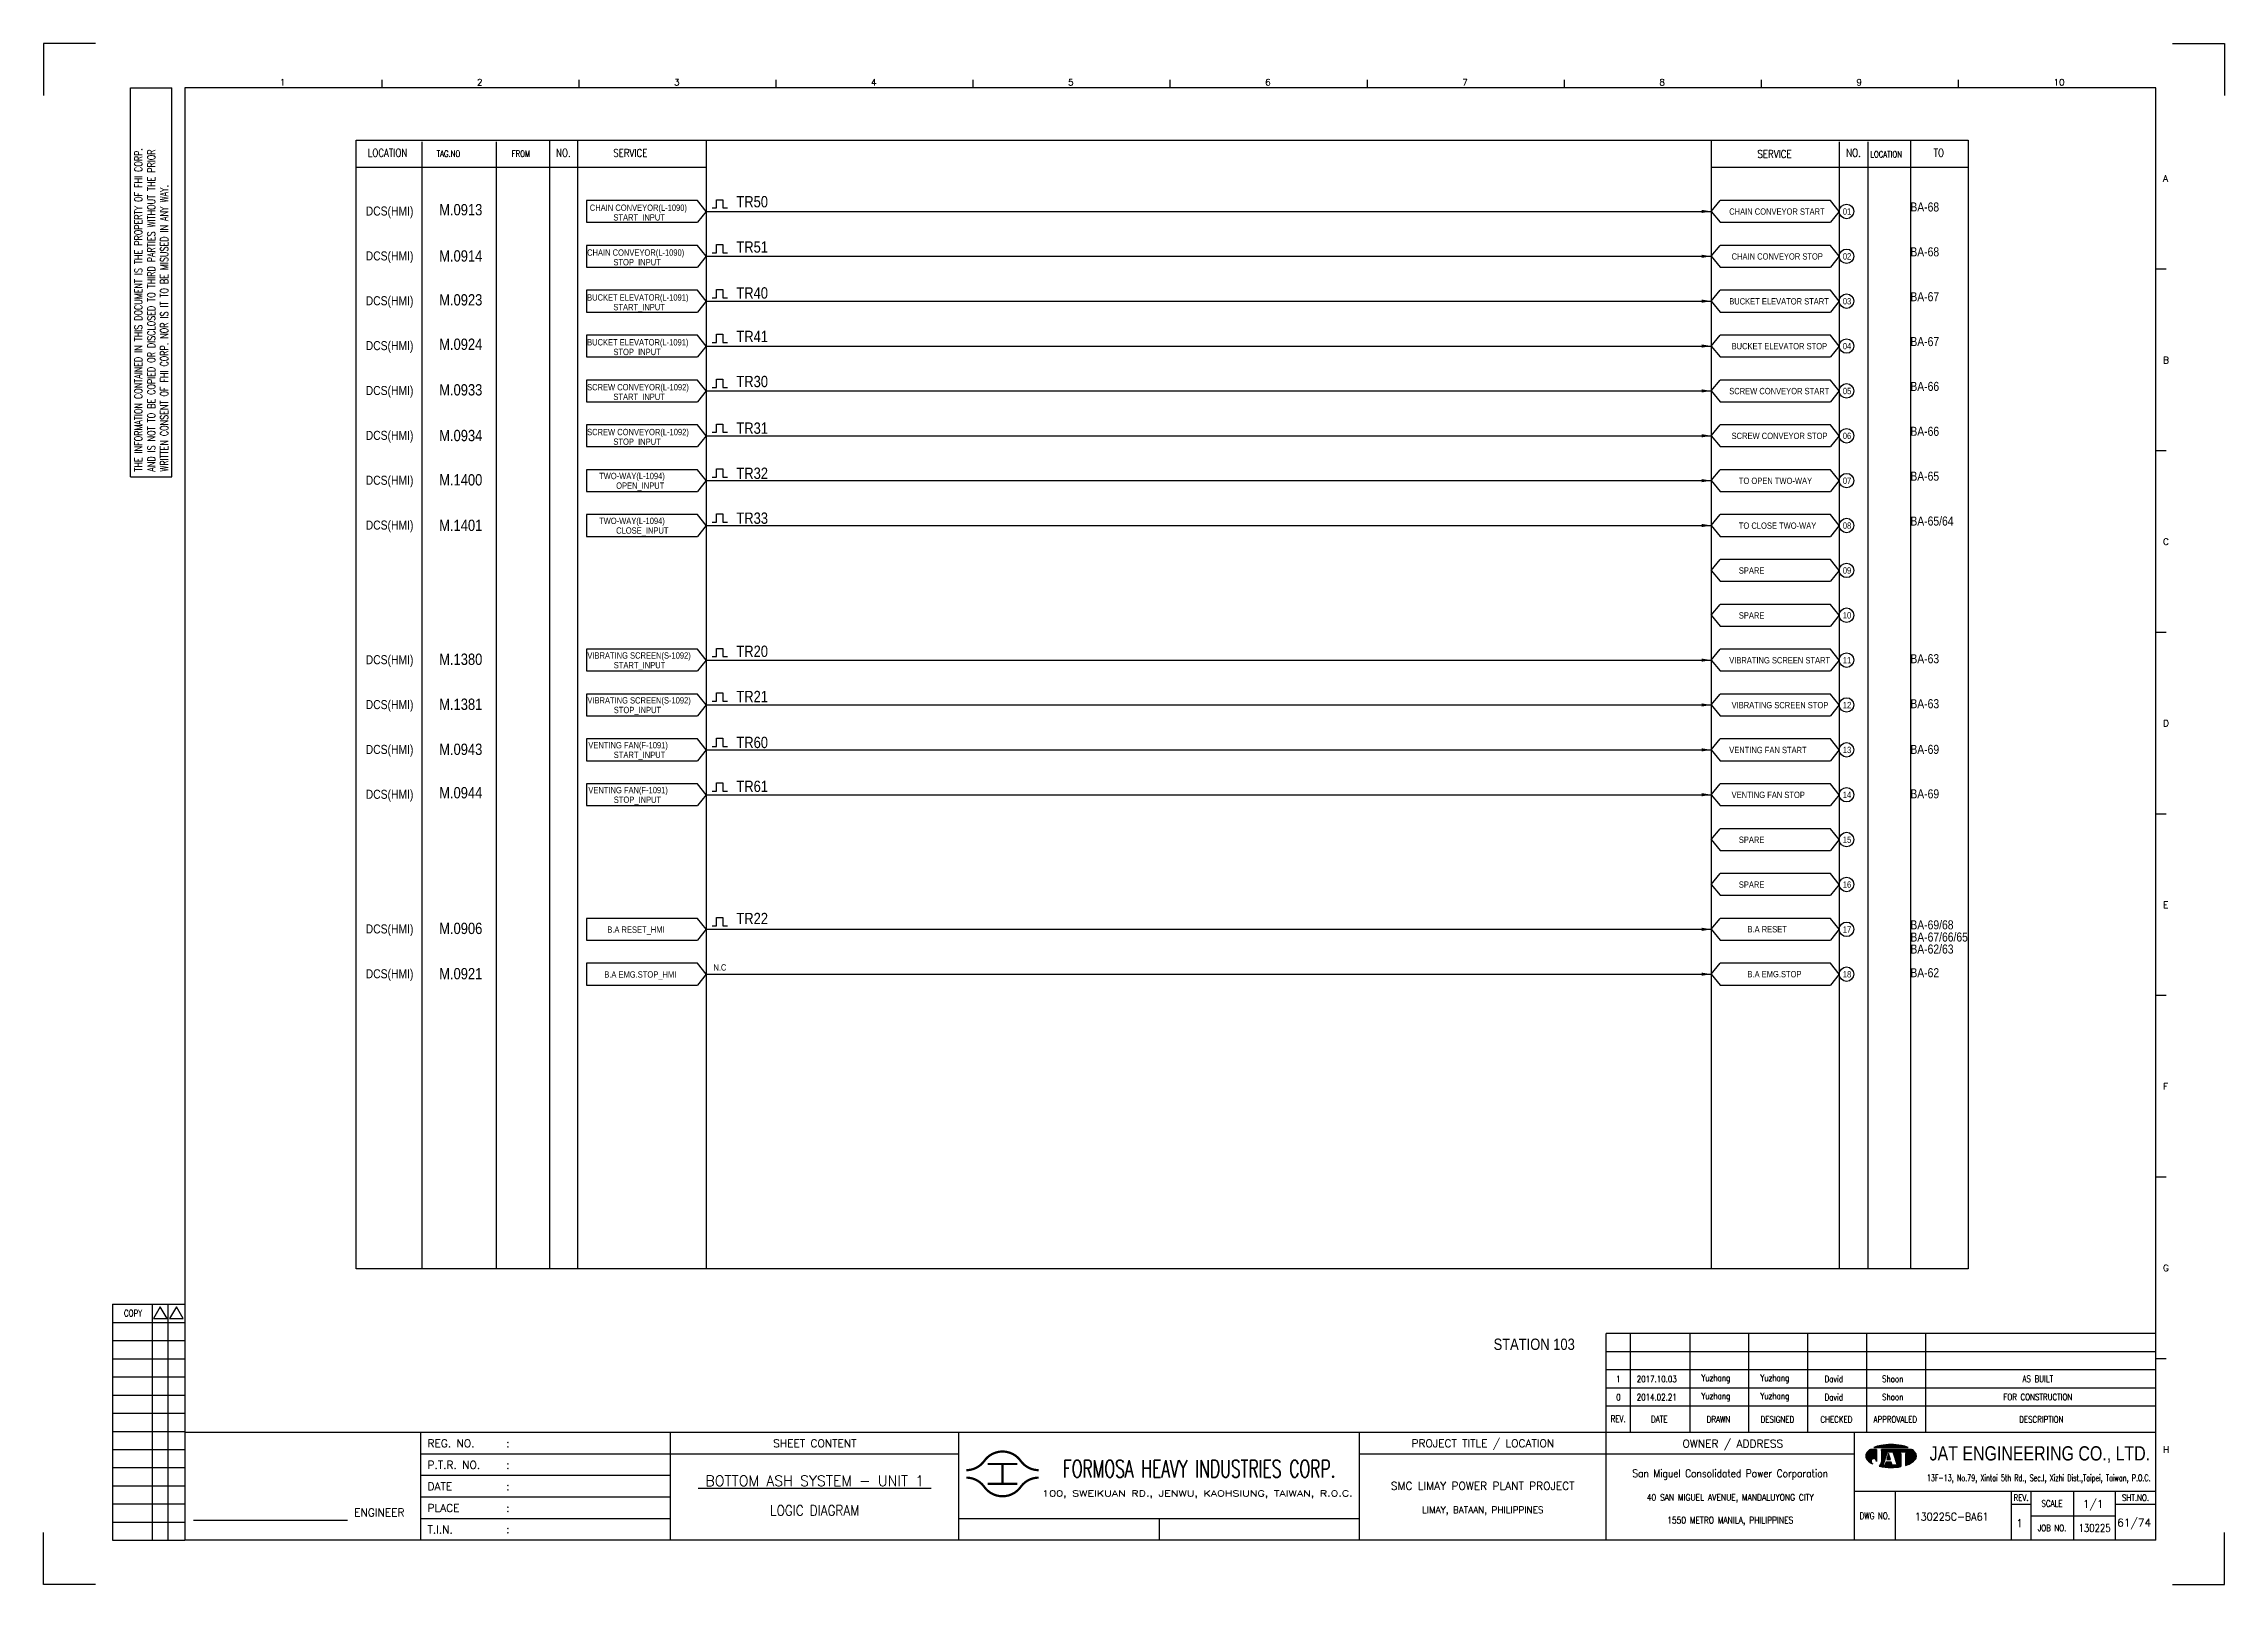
# Model space of a CAD drawing. Extents: x 2722 to 3688, y -648 to 35.
import ezdxf
from ezdxf.enums import TextEntityAlignment as Align
from ezdxf.lldxf.tags import DXFTag

# ---------------------------------------------------------------- set-up
doc = ezdxf.new("R2010")
doc.units = 0
doc.header["$MEASUREMENT"] = 0
for name, color, linetype in [('B_DIM', 7, 'Continuous'), ('CON', 4, 'Continuous'), ('DCS', 7, 'Continuous'), ('DIM', 3, 'Continuous'), ('HID', 2, 'HIDDEN'), ('T', 2, 'Continuous'), ('TEXT', 7, 'Continuous'), ('圖框CON', 4, 'Continuous'), ('圖框DIM', 3, 'Continuous'), ('框線', 6, 'Continuous')]:
    doc.layers.add(name, color=color, linetype=linetype)
doc.styles.add('AEH', font='simplex', dxfattribs={"width": 0.8, "bigfont": 'ae'})
doc.styles.add('DAYUKP', font='complex', dxfattribs={"bigfont": 'DAYUKP.SHX'})
doc.styles.add('E2', font='simplex.shx', dxfattribs={"height": 2})
doc.styles.add('E3', font='simplex.shx', dxfattribs={"height": 3})
doc.styles.add('E4', font='simplex.shx', dxfattribs={"height": 4})
doc.styles.add('ROMANS', font='romans', dxfattribs={"width": 0.8})
doc.styles.add('style3', font='ARIALN.TTF')
doc.styles.add('WMF-Arial0', font='arial.ttf')
tags = doc.linetypes.add('HIDDEN', pattern=[4, 1.5, -1, 1.5]).pattern_tags.tags
tags[8:9] = [DXFTag(74, 4), DXFTag(75, 0), DXFTag(340, '0'), DXFTag(46, 1.0), DXFTag(50, 0.0), DXFTag(44, 0.0), DXFTag(45, 0.0)]
tags[6:7] = [DXFTag(74, 4), DXFTag(75, 0), DXFTag(340, '0'), DXFTag(46, 1.0), DXFTag(50, 0.0), DXFTag(44, 0.0), DXFTag(45, 0.0)]
tags[4:5] = [DXFTag(74, 4), DXFTag(75, 0), DXFTag(340, '0'), DXFTag(46, 1.0), DXFTag(50, 0.0), DXFTag(44, 0.0), DXFTag(45, 0.0)]

msp = doc.modelspace()

# ---------------------------------------------------------------- texts
at = {"layer": 'CON', "style": 'ROMANS', "width": 0.8}
for s, p in [('LOCATION', (2874.36, -13.79)), ('NO.', (2952.25, -13.79)), ('SERVICE', (2981.9, -13.87)), ('SERVICE', (3488.72, -14.32)), ('NO.', (3523.68, -13.79)), ('TO', (3561.48, -13.79))]:
    msp.add_text(s, height=3.5, dxfattribs=at).set_placement(p, align=Align.MIDDLE)
for s, p in [('TAG.NO', (2896.09, -16.45)), ('FROM', (2929.35, -16.45)), ('LOCATION', (3531.12, -16.69))]:
    msp.add_text(s, height=2.8, dxfattribs=at).set_placement(p, align=Align.BOTTOM_LEFT)
at = {"layer": 'CON', "style": 'style3'}
for s, height, p in [('DCS(HMI)', 4, (2864.69, -39.57)), ('DCS(HMI)', 4, (2864.69, -59.44)), ('DCS(HMI)', 4, (2864.69, -79.3)), ('DCS(HMI)', 4, (2864.69, -99.17)), ('DCS(HMI)', 4, (2864.69, -119.04)), ('DCS(HMI)', 4, (2864.69, -138.91)), ('DCS(HMI)', 4, (2864.69, -158.78)), ('DCS(HMI)', 4, (2864.69, -178.64)), ('DCS(HMI)', 4, (2864.69, -238.25)), ('DCS(HMI)', 4, (2864.69, -258.12)), ('DCS(HMI)', 4, (2864.69, -277.98)), ('DCS(HMI)', 4, (2864.69, -297.85)), ('DCS(HMI)', 4, (2864.69, -357.46)), ('DCS(HMI)', 4, (2864.69, -377.33)), ('N.C', 2.8, (3018.69, -374.5))]:
    msp.add_text(s, height=height, dxfattribs=at).set_placement(p, align=Align.MIDDLE_LEFT)
for s, p in [('CHAIN CONVEYOR(L-1090)', (2963.95, -40.34)), ('CHAIN CONVEYOR START', (3468.64, -42.05)), ('01', (3518.97, -42.03)), ('START_INPUT', (2974.4, -44.61)), ('CHAIN CONVEYOR(L-1090)', (2962.75, -60.2)), ('STOP_INPUT', (2974.4, -64.48)), ('CHAIN CONVEYOR STOP', (3469.7, -61.92)), ('02', (3518.97, -61.89)), ('BUCKET ELEVATOR(L-1091)', (2962.75, -80.07)), ('START_INPUT', (2974.4, -84.35)), ('BUCKET ELEVATOR START', (3468.64, -81.79)), ('03', (3518.97, -81.76)), ('BUCKET ELEVATOR(L-1091)', (2962.75, -99.94)), ('STOP_INPUT', (2974.4, -104.21)), ('BUCKET ELEVATOR STOP', (3469.7, -101.66)), ('04', (3518.97, -101.63)), ('SCREW CONVEYOR(L-1092)', (2962.75, -119.81)), ('START_INPUT', (2974.4, -124.08)), ('SCREW CONVEYOR START', (3468.64, -121.53)), ('05', (3518.97, -121.5)), ('SCREW CONVEYOR(L-1092)', (2962.75, -139.68)), ('STOP_INPUT', (2974.4, -143.95)), ('SCREW CONVEYOR STOP', (3469.7, -141.39)), ('06', (3518.97, -141.37)), ('TWO-WAY(L-1094)', (2968.06, -159.14)), ('OPEN_INPUT', (2975.61, -163.41)), ('TO OPEN TWO-WAY', (3472.9, -161.26)), ('07', (3518.97, -161.24)), ('TWO-WAY(L-1094)', (2968.06, -179.01)), ('CLOSE_INPUT', (2975.61, -183.28)), ('TO CLOSE TWO-WAY', (3472.9, -181.13)), ('08', (3518.97, -181.1)), ('SPARE', (3472.9, -201)), ('09', (3518.97, -200.97)), ('SPARE', (3472.9, -220.87)), ('10', (3518.97, -220.84)), ('VIBRATING SCREEN(S-1092)', (2962.86, -238.61)), ('START_INPUT', (2974.57, -242.89)), ('VIBRATING SCREEN START', (3468.64, -240.74)), ('11', (3518.97, -240.71)), ('VIBRATING SCREEN(S-1092)', (2962.86, -258.48)), ('STOP_INPUT', (2974.57, -262.75)), ('VIBRATING SCREEN STOP', (3469.7, -260.6)), ('12', (3518.97, -260.58)), ('VENTING FAN(F-1091)', (2963.29, -278.35)), ('START_INPUT', (2974.57, -282.62)), ('VENTING FAN START', (3468.64, -280.47)), ('13', (3518.97, -280.44)), ('VENTING FAN(F-1091)', (2963.29, -298.22)), ('STOP_INPUT', (2974.57, -302.49)), ('VENTING FAN STOP', (3469.7, -300.34)), ('14', (3518.97, -300.31)), ('SPARE', (3472.9, -320.21)), ('15', (3518.97, -320.18)), ('SPARE', (3472.9, -340.08)), ('16', (3518.97, -340.05)), ('B.A RESET_HMI', (2971.68, -360.01)), ('B.A RESET', (3476.72, -359.85)), ('17', (3518.97, -359.92)), ('B.A EMG.STOP_HMI', (2970.35, -379.87)), ('B.A EMG.STOP', (3476.72, -379.72)), ('18', (3518.97, -379.78))]:
    msp.add_text(s, height=2.8, dxfattribs=at).set_placement(p, align=Align.BOTTOM_LEFT)
for s, p in [('BA-68', (3548.88, -39.77)), ('BA-68', (3548.88, -59.64)), ('BA-67', (3548.88, -79.51)), ('BA-67', (3548.88, -99.38)), ('BA-66', (3548.88, -119.24)), ('BA-66', (3548.88, -139.11)), ('BA-65', (3548.88, -158.98)), ('BA-65/64', (3548.88, -178.85)), ('BA-63', (3548.88, -239.81)), ('BA-63', (3548.88, -259.74)), ('BA-69', (3548.88, -279.96)), ('BA-69', (3548.88, -299.65)), ('BA-69/68', (3548.88, -357.66)), ('BA-67/66/65', (3548.88, -363.06)), ('BA-62/63', (3548.88, -368.38)), ('BA-62', (3548.88, -378.85))]:
    msp.add_text(s, height=4, dxfattribs=at).set_placement(p)
at = {"layer": 'DCS', "linetype": 'ByBlock', "style": 'style3'}
for s, p in [('M.0913', (2897.23, -41.48)), ('TR50', (3028.87, -37.94)), ('M.0914', (2897.23, -61.96)), ('TR51', (3028.87, -57.99)), ('M.0923', (2897.23, -81.39)), ('TR40', (3028.87, -78.34)), ('M.0924', (2897.23, -101.07)), ('TR41', (3028.87, -97.61)), ('TR30', (3028.87, -117.56)), ('M.0933', (2897.23, -121.24)), ('TR31', (3028.87, -138.21)), ('M.0934', (2897.23, -141.47)), ('TR32', (3028.87, -158.2)), ('M.1400', (2897.23, -161.09)), ('TR33', (3028.87, -178.07)), ('M.1401', (2897.23, -181.24)), ('M.1380', (2897.23, -240.55)), ('TR20', (3028.87, -237.02)), ('M.1381', (2897.23, -260.48)), ('TR21', (3028.87, -257.06)), ('M.0943', (2897.23, -280.42)), ('TR60', (3028.87, -277.38)), ('M.0944', (2897.23, -299.65)), ('TR61', (3028.87, -296.82)), ('M.0906', (2897.23, -359.72)), ('TR22', (3028.87, -355.35)), ('M.0921', (2897.23, -379.78)), ('STATION 103', (3364.27, -543.88))]:
    msp.add_text(s, height=5, dxfattribs=at).set_placement(p)
at = {"layer": 'T', "style": 'AEH', "width": 0.8}
for s, height, p in [('1', 2.87, (3419.53, -556.8)), ('2017.10.03', 2.871, (3436.54, -556.77)), ('Yuzhang', 2.871, (3462.73, -556.69)), ('Yuzhang', 2.871, (3488.85, -556.69)), ('David', 2.871, (3514.96, -556.69)), ('Shoon', 2.871, (3541.07, -556.69)), ('AS BUILT', 2.871, (3605.34, -556.69)), ('0', 2.87, (3419.53, -564.84)), ('2014.02.21', 2.871, (3436.54, -564.81)), ('Yuzhang', 2.871, (3462.73, -564.73)), ('Yuzhang', 2.871, (3488.85, -564.73)), ('David', 2.871, (3514.96, -564.73)), ('Shoon', 2.871, (3541.07, -564.73)), ('FOR CONSTRUCTION', 2.8714, (3605.34, -564.73))]:
    msp.add_text(s, height=height, dxfattribs=at).set_placement(p, align=Align.MIDDLE)
at = {"layer": 'TEXT', "color": 2, "style": 'E3', "width": 0.8}
msp.add_text('130225', height=3.446, dxfattribs=at).set_placement((3630.48, -622.75), align=Align.MIDDLE_CENTER)

# ---------------------------------------------------------------- blocks, each defined once
blk = doc.blocks.new('LEADER')
at = {"layer": 'CON'}
blk.add_solid([(0.85, -0.57), (0.85, -1.57), (3.85, -1.07)], dxfattribs=at)
blk = doc.blocks.new('Sht_Cont_T3')
at = {"layer": 'TEXT', "color": 3, "linetype": 'Continuous', "style": 'E4'}
for tag, p in [('$SHT_CONT_L1$', (55.63, 24.91)), ('$SHT_CONT_L2$', (55.63, 16.61)), ('$SHT_CONT_L3$', (55.63, 8.3))]:
    blk.add_attdef(tag, text='', height=4, dxfattribs=at).set_placement(p, align=Align.MIDDLE)
blk = doc.blocks.new('1880-TITLE_BLK')
at = {"layer": 'TEXT', "color": 2, "linetype": 'Continuous', "style": 'E3'}
for tag, p in [('DWG_NO', (736.41, 26.44)), ('REV', (762.59, 23.97)), ('SCALE', (790.95, 31.17)), ('SHT_NO', (806.74, 23.97))]:
    blk.add_attdef(tag, text='', height=3, dxfattribs=at).set_placement(p, align=Align.MIDDLE)
at = {"layer": 'TEXT', "linetype": 'Continuous', "style": 'E2', "width": 0.6}
for tag, p in [('REV_DATE', (418.65, 19.76)), ('APPR_DATE', (492.93, 19.76))]:
    blk.add_attdef(tag, text='', height=2, dxfattribs=at).set_placement(p, align=Align.MIDDLE_LEFT)
blk = doc.blocks.new('1')
at = {"ltscale": 500, "const_width": 0.99}
blk.add_lwpolyline([(1686.83, 57.65, -0.241531), (1678.79, 61.78, 0.512989), (1662.7, 61.78, -0.241531), (1654.66, 57.65, -0.241531)], format="xyb", dxfattribs=at)
for points in [[(1664.14, 60.4), (1677.35, 60.4)], [(1670.74, 60.4), (1670.74, 51.6)], [(1664.14, 51.6), (1677.35, 51.6)]]:
    blk.add_lwpolyline(points, dxfattribs=at)
at = {"const_width": 0.99}
blk.add_lwpolyline([(1686.83, 54.35, 0.241531), (1678.79, 50.22, -0.512989), (1662.7, 50.22, 0.241531), (1654.66, 54.35, 0.241531)], format="xyb", dxfattribs=at)
at = {"layer": 'B_DIM'}
for p, q in [((2181.53, 118.11), (1938.08, 118.11)), ((1938.08, 74.29), (1938.08, 118.11)), ((1948.92, 74.29), (1948.92, 118.11)), ((1975.28, 74.29), (1975.28, 118.11)), ((2001.39, 74.29), (2001.39, 118.11)), ((2027.5, 74.29), (2027.5, 118.11)), ((2053.62, 74.29), (2053.62, 118.11)), ((2079.73, 74.29), (2079.73, 118.11)), ((2181.53, 110.07), (1938.08, 110.07)), ((1938.08, 77.93), (1938.08, 104.33)), ((2181.53, 102.03), (1938.08, 102.03)), ((2181.53, 93.99), (1938.08, 93.99)), ((2181.53, 85.95), (1938.08, 85.95))]:
    blk.add_line(p, q, dxfattribs=at)
at = {"layer": 'CON'}
for points in [[(1523.67, 26.6), (1523.67, 74.29)], [(1651.45, 26.6), (1651.45, 74.29)]]:
    blk.add_lwpolyline(points, dxfattribs=at)
at = {"layer": 'CON', "ltscale": 500}
for points in [[(1523.67, 64.75), (1413.11, 64.75)], [(1651.45, 64.75), (1523.67, 64.75)], [(1523.67, 55.22), (1413.11, 55.22)], [(1523.67, 45.69), (1413.11, 45.69)], [(1523.67, 36.15), (1413.11, 36.15)]]:
    blk.add_lwpolyline(points, dxfattribs=at)
at = {"layer": 'Defpoints'}
for points in [[(1268.99, 689.33), (1246.02, 689.33), (1246.02, 666.36)], [(2189, 689.33), (2211.97, 689.33), (2211.97, 666.36)], [(1268.99, 7.08), (1246.02, 7.08), (1246.02, 30.05)], [(2189, 7.08), (2211.97, 7.08), (2211.97, 30.05)]]:
    blk.add_lwpolyline(points, dxfattribs=at)
at = {"layer": 'DIM'}
for p, q in [((1276.46, 131.12), (1276.46, 26.6)), ((1276.46, 131.12), (1308.62, 131.12)), ((1294.26, 26.6), (1294.26, 131.12)), ((1301.15, 26.6), (1301.15, 131.12)), ((1276.46, 123.08), (1308.62, 123.08)), ((1276.46, 115.04), (1308.62, 115.04)), ((1276.46, 107), (1308.62, 107)), ((1276.46, 98.96), (1308.62, 98.96)), ((1276.46, 90.92), (1308.62, 90.92)), ((1276.46, 82.88), (1308.62, 82.88)), ((1276.46, 74.84), (1308.62, 74.84)), ((1276.46, 66.8), (1308.62, 66.8)), ((1276.46, 58.76), (1308.62, 58.76)), ((1276.46, 50.72), (1308.62, 50.72)), ((1276.46, 42.68), (1308.62, 42.68)), ((1276.46, 34.64), (1308.62, 34.64)), ((1276.46, 26.6), (1308.62, 26.6))]:
    blk.add_line(p, q, dxfattribs=at)
for points in [[(1297.7, 129.98), (1294.72, 124.81), (1300.69, 124.81)], [(1304.83, 129.98), (1301.84, 124.81), (1307.81, 124.81)]]:
    blk.add_lwpolyline(points, close=True, dxfattribs=at)
at = {"layer": 'T', "lineweight": -3}
for p, q in [((2056.73, 67.67), (2071.93, 67.67)), ((2057.91, 66.87), (2055.21, 66.87)), ((2057.91, 66.87), (2057.91, 61.52)), ((2073.45, 66.87), (2060.05, 66.87)), ((2060.05, 66.33), (2060.05, 66.87)), ((2060.05, 66.87), (2060.05, 61.23)), ((2061.8, 63.05), (2060.05, 61.24)), ((2060.85, 59.91), (2062.72, 65.8)), ((2061.65, 59.91), (2060.85, 59.91)), ((2062.08, 61.25), (2061.65, 59.91)), ((2064.44, 61.25), (2062.08, 61.25)), ((2063.26, 65), (2062.41, 62.32)), ((2062.41, 62.32), (2064.1, 62.32)), ((2062.72, 65.8), (2065.13, 65.8)), ((2064.1, 62.32), (2063.26, 65)), ((2063.79, 65.8), (2065.13, 65.8)), ((2064.86, 59.91), (2064.44, 61.25)), ((2067, 59.91), (2064.86, 59.91)), ((2065.13, 65.8), (2067, 59.91)), ((2066.74, 65.8), (2072.62, 65.8)), ((2066.74, 65), (2066.74, 65.8)), ((2068.61, 65), (2066.74, 65)), ((2068.61, 65), (2068.61, 59.21)), ((2072.62, 65), (2070.75, 65)), ((2070.75, 65), (2070.75, 59.74)), ((2072.62, 65.8), (2072.62, 65))]:
    blk.add_line(p, q, dxfattribs=at)
at = {"layer": 'T', "color": 0, "lineweight": -3}
for p, q in [((2056.94, 67.67), (2057.09, 67.82)), ((2057.16, 67.67), (2057.44, 67.95)), ((2057.39, 67.67), (2057.78, 68.07)), ((2057.61, 67.67), (2058.11, 68.18)), ((2057.83, 67.67), (2058.43, 68.27)), ((2058.05, 67.67), (2058.73, 68.35)), ((2058.27, 67.67), (2059.03, 68.43)), ((2058.49, 67.67), (2059.32, 68.49)), ((2058.72, 67.67), (2059.6, 68.55)), ((2058.94, 67.67), (2059.87, 68.6)), ((2059.16, 67.67), (2060.14, 68.65)), ((2059.38, 67.67), (2060.41, 68.7)), ((2059.6, 67.67), (2060.67, 68.74)), ((2059.82, 67.67), (2060.93, 68.77)), ((2060.05, 67.67), (2061.18, 68.81)), ((2060.27, 67.67), (2061.44, 68.84)), ((2060.49, 67.67), (2061.69, 68.87)), ((2060.71, 67.67), (2061.93, 68.89)), ((2060.93, 67.67), (2062.18, 68.91)), ((2061.15, 67.67), (2062.42, 68.93)), ((2061.38, 67.67), (2062.66, 68.95)), ((2061.6, 67.67), (2062.89, 68.97)), ((2061.82, 67.67), (2063.13, 68.98)), ((2062.04, 67.67), (2063.36, 68.99)), ((2062.26, 67.67), (2063.59, 69)), ((2062.48, 67.67), (2063.82, 69)), ((2062.71, 67.67), (2064.04, 69.01)), ((2062.93, 67.67), (2064.27, 69.01)), ((2063.15, 67.67), (2064.49, 69.01)), ((2063.37, 67.67), (2064.71, 69.01)), ((2063.59, 67.67), (2064.92, 69)), ((2063.81, 67.67), (2065.14, 69)), ((2064.04, 67.67), (2065.35, 68.99)), ((2064.26, 67.67), (2065.56, 68.98)), ((2064.48, 67.67), (2065.78, 68.97)), ((2064.7, 67.67), (2065.98, 68.95)), ((2064.92, 67.67), (2066.19, 68.94)), ((2065.14, 67.67), (2066.4, 68.92)), ((2065.37, 67.67), (2066.6, 68.9)), ((2065.59, 67.67), (2066.8, 68.88)), ((2065.81, 67.67), (2067, 68.86)), ((2066.03, 67.67), (2067.2, 68.84)), ((2066.25, 67.67), (2067.4, 68.82)), ((2066.47, 67.67), (2067.6, 68.79)), ((2066.7, 67.67), (2067.79, 68.77)), ((2066.92, 67.67), (2067.98, 68.74)), ((2067.14, 67.67), (2068.18, 68.71)), ((2067.36, 67.67), (2068.37, 68.68)), ((2067.58, 67.67), (2068.56, 68.64)), ((2067.81, 67.67), (2068.75, 68.61)), ((2068.03, 67.67), (2068.93, 68.58)), ((2068.25, 67.67), (2069.12, 68.54)), ((2068.47, 67.67), (2069.3, 68.5)), ((2068.69, 67.67), (2069.48, 68.46)), ((2068.91, 67.67), (2069.66, 68.42)), ((2069.14, 67.67), (2069.84, 68.37)), ((2069.36, 67.67), (2070.01, 68.33)), ((2069.58, 67.67), (2070.19, 68.28)), ((2069.8, 67.67), (2070.36, 68.23)), ((2070.02, 67.67), (2070.53, 68.18)), ((2070.24, 67.67), (2070.7, 68.13)), ((2070.47, 67.67), (2070.87, 68.07)), ((2070.69, 67.67), (2071.03, 68.02)), ((2070.91, 67.67), (2071.2, 67.96)), ((2071.13, 67.67), (2071.36, 67.9)), ((2071.35, 67.67), (2071.52, 67.84)), ((2071.57, 67.67), (2071.68, 67.77)), ((2071.8, 67.67), (2071.83, 67.71)), ((2053.09, 63.82), (2056.14, 66.87)), ((2053.09, 64.04), (2055.92, 66.87)), ((2053.11, 63.62), (2056.36, 66.87)), ((2053.12, 64.29), (2055.7, 66.87)), ((2053.14, 63.43), (2056.58, 66.87)), ((2053.18, 63.25), (2056.8, 66.87)), ((2053.18, 64.57), (2055.47, 66.87)), ((2053.24, 63.08), (2057.03, 66.87)), ((2053.29, 64.91), (2055.25, 66.87)), ((2053.3, 62.92), (2057.25, 66.87)), ((2053.37, 62.77), (2057.47, 66.87)), ((2053.45, 62.63), (2057.69, 66.87)), ((2053.54, 62.5), (2057.91, 66.86)), ((2053.61, 65.45), (2054.47, 66.31)), ((2053.64, 62.37), (2057.91, 66.64)), ((2053.74, 62.25), (2057.91, 66.42)), ((2053.84, 62.14), (2057.91, 66.2)), ((2053.95, 62.02), (2057.91, 65.98)), ((2054.07, 61.91), (2057.91, 65.75)), ((2054.18, 61.8), (2057.91, 65.53)), ((2054.29, 61.7), (2057.91, 65.31)), ((2054.41, 61.59), (2057.91, 65.09)), ((2054.53, 61.49), (2057.91, 64.87)), ((2054.65, 61.39), (2057.91, 64.65)), ((2054.78, 61.29), (2055.59, 62.11)), ((2054.9, 61.2), (2055.48, 61.77)), ((2055.03, 61.11), (2055.46, 61.53)), ((2055.16, 61.01), (2055.47, 61.33)), ((2055.3, 60.93), (2055.52, 61.15)), ((2055.43, 60.84), (2055.59, 60.99)), ((2055.57, 60.76), (2055.67, 60.85)), ((2055.71, 60.67), (2055.76, 60.73)), ((2055.85, 60.59), (2055.88, 60.62)), ((2056, 60.52), (2056, 60.52)), ((2056.12, 62.63), (2057.91, 64.42)), ((2056.14, 60.44), (2056.14, 60.44)), ((2056.46, 62.75), (2057.91, 64.2)), ((2056.7, 62.77), (2057.91, 63.98)), ((2056.9, 62.75), (2057.91, 63.76)), ((2057.08, 62.71), (2057.91, 63.54)), ((2057.23, 62.64), (2057.91, 63.32)), ((2057.37, 62.56), (2057.91, 63.09)), ((2057.5, 62.46), (2057.91, 62.87)), ((2057.61, 62.35), (2057.91, 62.65)), ((2057.7, 62.23), (2057.91, 62.43)), ((2057.79, 62.09), (2057.91, 62.21)), ((2057.85, 61.93), (2057.91, 61.99)), ((2057.89, 61.75), (2057.91, 61.76)), ((2057.91, 61.54), (2057.91, 61.55)), ((2059.09, 59.4), (2061.43, 61.74)), ((2059.28, 59.36), (2061.33, 61.42)), ((2059.46, 59.32), (2061.23, 61.09)), ((2059.64, 59.29), (2061.12, 60.77)), ((2059.83, 59.25), (2061.02, 60.44)), ((2059.86, 60.39), (2061.54, 62.07)), ((2059.98, 60.73), (2061.64, 62.39)), ((2060.02, 59.22), (2060.92, 60.12)), ((2060.03, 61), (2061.74, 62.72)), ((2060.05, 63.24), (2063.68, 66.87)), ((2060.05, 63.46), (2063.46, 66.87)), ((2060.05, 63.68), (2063.23, 66.87)), ((2060.05, 63.9), (2063.01, 66.87)), ((2060.05, 64.13), (2062.79, 66.87)), ((2060.05, 64.35), (2062.57, 66.87)), ((2060.05, 64.57), (2062.35, 66.87)), ((2060.05, 64.79), (2062.13, 66.87)), ((2060.05, 65.01), (2061.9, 66.87)), ((2060.05, 65.23), (2061.68, 66.87)), ((2060.05, 65.46), (2061.46, 66.87)), ((2060.05, 66.12), (2060.79, 66.87)), ((2060.05, 66.34), (2060.57, 66.87)), ((2060.05, 66.56), (2060.35, 66.87)), ((2060.05, 66.79), (2060.13, 66.87)), ((2060.05, 65.68), (2061.24, 66.87)), ((2060.05, 65.9), (2061.02, 66.87)), ((2060.05, 63.02), (2062.67, 65.64)), ((2060.05, 62.8), (2062.57, 65.32)), ((2060.05, 62.57), (2062.47, 64.99)), ((2060.05, 62.35), (2062.36, 64.67)), ((2060.05, 62.13), (2062.26, 64.34)), ((2060.05, 61.91), (2062.16, 64.02)), ((2060.05, 61.69), (2062.05, 63.69)), ((2060.05, 61.46), (2061.95, 63.37)), ((2060.05, 61.24), (2060.05, 61.24)), ((2060.21, 59.19), (2060.93, 59.91)), ((2060.4, 59.16), (2061.15, 59.91)), ((2060.59, 59.13), (2061.38, 59.91)), ((2060.78, 59.1), (2061.6, 59.91)), ((2060.98, 59.07), (2063.16, 61.25)), ((2061.17, 59.04), (2063.38, 61.25)), ((2061.37, 59.02), (2063.6, 61.25)), ((2061.57, 59), (2063.82, 61.25)), ((2061.68, 59.99), (2062.94, 61.25)), ((2061.77, 58.97), (2064.04, 61.25)), ((2061.78, 60.32), (2062.71, 61.25)), ((2061.88, 60.64), (2062.49, 61.25)), ((2061.97, 58.95), (2064.27, 61.25)), ((2061.99, 60.96), (2062.27, 61.25)), ((2062.17, 58.94), (2064.45, 61.21)), ((2062.38, 58.92), (2064.51, 61.05)), ((2062.45, 62.32), (2063.71, 63.57)), ((2062.5, 62.58), (2063.65, 63.74)), ((2062.58, 58.9), (2064.56, 60.88)), ((2062.6, 62.91), (2063.6, 63.91)), ((2062.68, 62.32), (2063.76, 63.4)), ((2062.7, 63.23), (2063.55, 64.08)), ((2062.79, 58.89), (2064.61, 60.71)), ((2062.8, 63.56), (2063.49, 64.25)), ((2062.83, 65.8), (2063.9, 66.87)), ((2062.9, 62.32), (2063.81, 63.24)), ((2062.91, 63.88), (2063.44, 64.42)), ((2063, 58.88), (2064.67, 60.54)), ((2063.01, 64.2), (2063.39, 64.58)), ((2063.05, 65.8), (2064.12, 66.87)), ((2063.11, 64.53), (2063.33, 64.75)), ((2063.12, 62.32), (2063.87, 63.07)), ((2063.21, 64.85), (2063.28, 64.92)), ((2063.21, 58.87), (2064.72, 60.37)), ((2063.27, 65.8), (2064.34, 66.87)), ((2063.34, 62.32), (2063.92, 62.9)), ((2063.43, 58.86), (2064.77, 60.2)), ((2063.49, 65.8), (2064.56, 66.87)), ((2063.56, 62.32), (2063.97, 62.73)), ((2063.64, 58.85), (2064.82, 60.03)), ((2063.72, 65.8), (2064.79, 66.87)), ((2063.78, 62.32), (2064.03, 62.56)), ((2063.86, 58.85), (2064.92, 59.91)), ((2063.94, 65.8), (2065.01, 66.87)), ((2064.01, 62.32), (2064.08, 62.39)), ((2064.08, 58.84), (2065.15, 59.91)), ((2064.16, 65.8), (2065.23, 66.87)), ((2064.3, 58.84), (2065.37, 59.91)), ((2064.38, 65.8), (2065.45, 66.87)), ((2064.52, 58.84), (2065.59, 59.91)), ((2064.6, 65.8), (2065.67, 66.87)), ((2064.74, 58.85), (2065.81, 59.91)), ((2064.82, 65.8), (2065.89, 66.87)), ((2064.97, 58.85), (2066.03, 59.91)), ((2065.05, 65.8), (2066.12, 66.87)), ((2065.16, 65.69), (2066.34, 66.87)), ((2065.2, 58.86), (2066.25, 59.91)), ((2065.22, 65.53), (2066.56, 66.87)), ((2065.27, 65.36), (2066.78, 66.87)), ((2065.32, 65.19), (2067, 66.87)), ((2065.38, 65.02), (2067.22, 66.87)), ((2065.43, 64.85), (2067.45, 66.87)), ((2065.43, 58.87), (2066.48, 59.91)), ((2065.48, 64.69), (2067.67, 66.87)), ((2065.54, 64.52), (2066.74, 65.71)), ((2065.59, 64.35), (2066.74, 65.49)), ((2065.65, 64.18), (2066.74, 65.27)), ((2065.66, 58.88), (2066.7, 59.91)), ((2065.7, 64.01), (2066.74, 65.05)), ((2065.75, 63.84), (2066.9, 65)), ((2065.81, 63.68), (2067.12, 65)), ((2065.86, 63.51), (2067.35, 65)), ((2065.9, 58.89), (2066.92, 59.91)), ((2065.91, 63.34), (2067.57, 65)), ((2065.97, 63.17), (2067.79, 65)), ((2066.02, 63), (2068.01, 65)), ((2066.07, 62.84), (2068.23, 65)), ((2066.13, 62.67), (2068.46, 65)), ((2066.14, 58.91), (2068.61, 61.38)), ((2066.18, 62.5), (2068.61, 64.93)), ((2066.23, 62.33), (2068.61, 64.71)), ((2066.29, 62.16), (2068.61, 64.48)), ((2066.34, 61.99), (2068.61, 64.26)), ((2066.38, 58.93), (2068.61, 61.16)), ((2066.39, 61.83), (2068.61, 64.04)), ((2066.45, 61.66), (2068.61, 63.82)), ((2066.5, 61.49), (2068.61, 63.6)), ((2066.56, 61.32), (2068.61, 63.38)), ((2066.61, 61.15), (2068.61, 63.15)), ((2066.62, 58.95), (2068.61, 60.94)), ((2066.66, 60.99), (2068.61, 62.93)), ((2066.72, 60.82), (2068.61, 62.71)), ((2066.77, 60.65), (2068.61, 62.49)), ((2066.82, 65.8), (2067.89, 66.87)), ((2066.82, 60.48), (2068.61, 62.27)), ((2066.87, 58.97), (2068.61, 60.72)), ((2066.88, 60.31), (2068.61, 62.05)), ((2066.93, 60.14), (2068.61, 61.82)), ((2066.98, 59.98), (2068.61, 61.6)), ((2067.04, 65.8), (2068.11, 66.87)), ((2067.11, 59), (2068.61, 60.49)), ((2067.26, 65.8), (2068.33, 66.87)), ((2067.37, 59.03), (2068.61, 60.27)), ((2067.48, 65.8), (2068.55, 66.87)), ((2067.62, 59.06), (2068.61, 60.05)), ((2067.71, 65.8), (2068.78, 66.87)), ((2067.88, 59.1), (2068.61, 59.83)), ((2067.93, 65.8), (2069, 66.87)), ((2068.14, 59.14), (2068.61, 59.61)), ((2068.15, 65.8), (2069.22, 66.87)), ((2068.37, 65.8), (2069.44, 66.87)), ((2068.4, 59.18), (2068.61, 59.38)), ((2068.59, 65.8), (2069.66, 66.87)), ((2068.81, 65.8), (2069.88, 66.87)), ((2069.04, 65.8), (2070.11, 66.87)), ((2069.26, 65.8), (2070.33, 66.87)), ((2069.48, 65.8), (2070.55, 66.87)), ((2069.7, 65.8), (2070.77, 66.87)), ((2069.92, 65.8), (2070.99, 66.87)), ((2070.14, 65.8), (2071.21, 66.87)), ((2070.37, 65.8), (2071.44, 66.87)), ((2070.59, 65.8), (2071.66, 66.87)), ((2070.75, 63.08), (2074.07, 66.4)), ((2070.75, 62.86), (2074.19, 66.3)), ((2070.75, 62.63), (2074.31, 66.2)), ((2070.75, 62.41), (2074.43, 66.09)), ((2070.75, 62.19), (2074.54, 65.98)), ((2070.75, 61.97), (2074.66, 65.87)), ((2070.75, 61.75), (2074.77, 65.76)), ((2070.75, 61.53), (2074.87, 65.65)), ((2070.75, 61.3), (2074.98, 65.53)), ((2070.75, 61.08), (2075.08, 65.41)), ((2070.75, 60.86), (2075.17, 65.28)), ((2070.75, 60.64), (2075.25, 65.14)), ((2070.75, 63.96), (2071.78, 65)), ((2070.75, 63.74), (2072, 65)), ((2070.75, 63.52), (2072.22, 65)), ((2070.75, 63.3), (2072.45, 65)), ((2070.75, 64.41), (2071.34, 65)), ((2070.75, 64.19), (2071.56, 65)), ((2070.75, 64.85), (2070.89, 65)), ((2070.75, 64.63), (2071.12, 65)), ((2070.75, 60.42), (2075.33, 64.99)), ((2070.75, 60.2), (2075.39, 64.84)), ((2070.75, 59.97), (2075.45, 64.67)), ((2070.75, 59.75), (2075.5, 64.5)), ((2070.81, 65.8), (2071.88, 66.87)), ((2071.03, 65.8), (2072.1, 66.87)), ((2071.07, 59.85), (2075.53, 64.32)), ((2071.25, 65.8), (2072.32, 66.87)), ((2071.42, 59.97), (2075.56, 64.12)), ((2071.47, 65.8), (2072.54, 66.87)), ((2071.7, 65.8), (2072.77, 66.87)), ((2071.78, 60.12), (2075.57, 63.9)), ((2071.92, 65.8), (2072.99, 66.87)), ((2072.14, 65.8), (2073.21, 66.87)), ((2072.17, 60.28), (2075.55, 63.67)), ((2072.36, 65.8), (2073.43, 66.87)), ((2072.58, 65.8), (2073.57, 66.78)), ((2072.59, 60.48), (2075.51, 63.4)), ((2072.62, 65.62), (2073.7, 66.69)), ((2072.62, 65.39), (2073.83, 66.6)), ((2072.62, 65.17), (2073.95, 66.5)), ((2073.08, 60.75), (2075.42, 63.1)), ((2073.74, 61.19), (2075.24, 62.69))]:
    blk.add_line(p, q, dxfattribs=at)
at = {"layer": 'T', "lineweight": -3}
for centre, major_axis, start_param, end_param in [((2062.5, 54), (-10.49, 10.49), 5.683021, 5.897183), ((2064.33, 44.23), (-17.52, 17.52), 5.497787, 5.683021), ((2064.33, 44.23), (17.52, 17.52), 0.600164, 0.785398), ((2066.16, 54), (10.49, 10.49), 0.386002, 0.600164), ((2055.58, 63.92), (1.76, 1.76), 1.614811, 2.356194), ((2055.58, 63.92), (-1.76, 1.76), 0.785398, 1.526782), ((2059.72, 60.14), (-5.73, 5.73), 6.088179, 6.3272), ((2059.72, 67.71), (5.73, 5.73), 3.097578, 3.478972), ((2056.68, 61.54), (-0.868, 0.868), 3.906164, 8.245601), ((2057.88, 61.28), (1.53, 1.53), 4.470635, 5.546585), ((2064.33, 83.62), (17.52, 17.52), 3.710226, 3.926991), ((2064.33, 83.62), (17.52, 17.52), 3.926991, 4.100643), ((2066.16, 73.85), (-10.49, 10.49), 2.670765, 2.781027), ((2068.93, 67.71), (-5.73, 5.73), 2.781027, 3.185607), ((2068.93, 60.14), (-5.73, 5.73), 4.668374, 4.907395), ((2073.07, 63.92), (-1.76, 1.76), 3.926991, 4.668374), ((2073.07, 63.92), (1.76, 1.76), 4.756403, 5.497787)]:
    blk.add_ellipse(centre, major_axis=major_axis, ratio=1, start_param=start_param, end_param=end_param, dxfattribs=at)
at = {"layer": '圖框CON'}
for p, q in [((1284.5, 669.81), (1302.87, 669.81)), ((1284.5, 497.52), (1284.5, 669.81)), ((1302.87, 497.52), (1302.87, 669.81)), ((1395.91, 669.85), (1395.91, 673.29)), ((1483.2, 669.85), (1483.2, 673.29)), ((1570.49, 669.85), (1570.49, 673.29)), ((1657.78, 669.85), (1657.78, 673.29)), ((1745.08, 669.85), (1745.08, 673.29)), ((1832.37, 669.85), (1832.37, 673.29)), ((1919.66, 669.85), (1919.66, 673.29)), ((2006.95, 669.85), (2006.95, 673.29)), ((2094.24, 669.85), (2094.24, 673.29)), ((2186.14, 589.41), (2181.53, 589.41)), ((2186.14, 509.01), (2181.53, 509.01)), ((1284.5, 497.52), (1302.87, 497.52)), ((2186.14, 428.61), (2181.53, 428.61)), ((2186.14, 348.2), (2181.53, 348.2)), ((2186.14, 267.8), (2181.53, 267.8)), ((2186.14, 187.4), (2181.53, 187.4)), ((2186.14, 107), (2181.53, 107)), ((2048.1, 48.3), (2181.53, 48.3)), ((2066.14, 48.3), (2066.14, 26.6)), ((2117.55, 48.3), (2117.55, 26.6)), ((2117.55, 42.62), (2126.28, 42.62)), ((2126.28, 48.3), (2126.28, 26.6)), ((2145.25, 26.6), (2145.25, 48.3)), ((2163.72, 26.6), (2163.72, 48.3)), ((2163.72, 42.62), (2181.53, 42.62)), ((1740.17, 36.15), (1740.17, 26.6)), ((2126.28, 37.45), (2163.72, 37.45))]:
    blk.add_line(p, q, dxfattribs=at)
for points in [[(1413.11, 26.6), (1413.11, 74.29)], [(1828.89, 26.6), (1828.89, 74.29)], [(1938.08, 26.6), (1938.08, 74.29)], [(2048.1, 26.6), (2048.1, 74.29)], [(2048.1, 64.75), (1828.89, 64.75)], [(1828.89, 36.15), (1802.67, 36.15), (1651.45, 36.15)]]:
    blk.add_lwpolyline(points, dxfattribs=at)
at = {"layer": '圖框DIM'}
blk.add_line((1312.36, 35.55), (1380.65, 35.55), dxfattribs=at)
at = {"layer": '框線'}
for p, q in [((1308.62, 669.81), (1308.62, 26.6)), ((2181.53, 669.81), (1308.62, 669.81)), ((2181.53, 26.6), (2181.53, 669.81)), ((2181.53, 74.29), (1308.62, 74.29)), ((2181.53, 26.6), (1308.62, 26.6))]:
    blk.add_line(p, q, dxfattribs=at)
at = {"style": 'DAYUKP'}
for s, height, p in [('1', 2.87, (1350.64, 670.78)), ('2', 2.87, (1437.93, 670.78)), ('3', 2.87, (1525.22, 670.78)), ('4', 2.87, (1612.51, 670.78)), ('5', 2.87, (1699.8, 670.78)), ('6', 2.87, (1787.1, 670.78)), ('7', 2.87, (1874.39, 670.78)), ('8', 2.87, (1961.68, 670.78)), ('9', 2.87, (2048.97, 670.78)), ('10', 2.871, (2136.26, 670.78))]:
    blk.add_text(s, height=height, dxfattribs=at).set_placement(p)
for s, p in [('A', (2184.79, 629.6)), ('B', (2184.79, 549.2)), ('C', (2184.79, 468.8)), ('D', (2184.79, 388.39)), ('E', (2184.79, 307.99)), ('F', (2184.79, 227.59)), ('G', (2184.79, 147.19)), ('H', (2184.79, 66.79))]:
    blk.add_text(s, height=2.87, dxfattribs=at).set_placement(p, align=Align.MIDDLE_LEFT)
at = {"style": 'WMF-Arial0', "width": 0.8}
blk.add_text('JAT ENGINEERING CO., LTD.', height=6.3172, dxfattribs=at).set_placement((2130.24, 64.55), align=Align.MIDDLE)
at = {"color": 90, "ltscale": 500, "style": 'ROMANS', "width": 0.65}
blk.add_text('FORMOSA HEAVY INDUSTRIES CORP.', height=7.7366, dxfattribs=at).set_placement((1757.9, 58.28), align=Align.MIDDLE)
at = {"color": 2, "ltscale": 500, "style": 'ROMANS', "width": 0.85}
blk.add_text('San Miguel Consolidated Power Corporation', height=3.4457, dxfattribs=at).set_placement((1993.09, 56.23), align=Align.MIDDLE_CENTER)
at = {"color": 2, "ltscale": 500, "style": 'ROMANS'}
for s, height, p in [('SMC LIMAY POWER PLANT PROJECT', 3.4457, (1883.48, 50.7)), ('LIMAY, BATAAN, PHILIPPINES', 2.8714, (1883.48, 40.08))]:
    blk.add_text(s, height=height, dxfattribs=at).set_placement(p, align=Align.MIDDLE_CENTER)
at = {"color": 4, "ltscale": 500, "style": 'ROMANS', "width": 0.85}
for s, p in [('40 SAN MIGUEL AVENUE, MANDALUYONG CITY', (1993.09, 45.61)), ('1550 METRO MANILA, PHILIPPINES', (1993.09, 35.51))]:
    blk.add_text(s, height=2.8714, dxfattribs=at).set_placement(p, align=Align.MIDDLE_CENTER)
at = {"layer": 'B_DIM', "style": 'AEH', "width": 0.8}
for s, height, p in [('REV.', 2.871, (1943.45, 80.37)), ('DATE', 2.871, (1961.68, 80.21)), ('DRAWN', 2.871, (1987.87, 80.12)), ('DESIGNED', 2.871, (2013.98, 80.12)), ('CHECKED', 2.871, (2040.1, 80.12)), ('APPROVALED', 2.871, (2066.21, 80.12)), ('DESCRIPTION', 2.8714, (2130.87, 80.12))]:
    blk.add_text(s, height=height, dxfattribs=at).set_placement(p, align=Align.MIDDLE)
at = {"layer": 'DIM', "style": 'ROMANS', "width": 0.75}
for s, p in [('THE INFORMATION CONTAINED IN THIS DOCUMENT IS THE PROPERTY OF FHI CORP.', (1287.94, 499.82)), ('AND IS NOT TO BE COPIED OR DISCLOSED TO THIRD PARTIES WITHOUT THE PRIOR', (1293.68, 499.82)), ('WRITTEN CONSENT OF FHI CORP. NOR IS IT TO BE MISUSED IN ANY WAY.', (1299.43, 499.82))]:
    blk.add_text(s, height=3.4457, rotation=90, dxfattribs=at).set_placement(p, align=Align.MIDDLE_LEFT)
at = {"layer": 'DIM', "style": 'ROMANS', "width": 0.8}
blk.add_text('COPY', height=2.871, dxfattribs=at).set_placement((1285.64, 127.16), align=Align.MIDDLE)
at = {"layer": 'HID', "ltscale": 500, "style": 'ROMANS'}
for s, height, p in [('REG. NO.', 3.446, (1416.1, 69.52)), (':', 3.45, (1450.9, 69.52)), ('P.T.R. NO.', 3.446, (1416.1, 59.99)), (':', 3.45, (1450.9, 59.99)), ('DATE', 3.446, (1416.1, 50.45)), (':', 3.45, (1450.9, 50.45)), ('PLACE', 3.446, (1416.1, 40.92)), (':', 3.45, (1450.9, 40.92)), ('T.I.N.', 3.446, (1416.1, 31.37)), (':', 3.45, (1450.9, 31.39))]:
    blk.add_text(s, height=height, dxfattribs=at).set_placement(p, align=Align.MIDDLE_LEFT)
for s, p in [('SHEET CONTENT', (1587.56, 69.52)), ('PROJECT TITLE / LOCATION', (1883.48, 69.28)), ('OWNER / ADDRESS', (1994.25, 69.12))]:
    blk.add_text(s, height=3.4457, dxfattribs=at).set_placement(p, align=Align.MIDDLE)
at = {"layer": 'HID', "style": 'ROMANS', "width": 1.216198}
blk.add_text('100, SWEIKUAN RD., JENWU, KAOHSIUNG, TAIWAN, R.O.C.', height=2.5897, dxfattribs=at).set_placement((1688.31, 46.06), (1825.84, 46.06), align=Align.FIT)
at = {"layer": 'HID', "style": 'ROMANS'}
blk.add_text('ENGINEER', height=3.446, dxfattribs=at).set_placement((1394.71, 37.18), align=Align.CENTER)
at = {"layer": 'HID', "color": 7, "style": 'ROMANS', "width": 0.8}
for s, p in [('DWG NO.', (2057.12, 37.45)), ('REV.', (2121.92, 45.46)), ('SCALE', (2135.64, 42.87)), ('SHT.NO.', (2172.62, 45.46)), ('JOB NO.', (2135.64, 32.03))]:
    blk.add_text(s, height=2.871, dxfattribs=at).set_placement(p, align=Align.MIDDLE)
at = {"layer": 'T', "color": 2, "ltscale": 500, "style": 'ROMANS', "width": 0.65}
blk.add_text('13F-13, No.79, Xintai 5th Rd., Sec.I, Xizhi Dist.,Taipei, Taiwan, P.O.C.', height=2.8714, dxfattribs=at).set_placement((2129.74, 52.81), align=Align.CENTER)

# ---------------------------------------------------------------- linework, layer by layer
at = {"layer": 'CON', "color": 6}
for p, q in [((2962.45, -34.93), (2962.45, -44.56)), ((3011.58, -34.93), (2962.45, -34.93)), ((3015.48, -39.75), (3011.58, -34.93)), ((3460.68, -39.75), (3464.58, -34.93)), ((3513.48, -34.93), (3464.58, -34.93)), ((3517.38, -39.75), (3513.48, -34.93)), ((2962.45, -44.56), (3011.58, -44.56)), ((3015.48, -39.75), (3011.58, -44.56)), ((3460.68, -39.75), (3464.58, -44.56)), ((3464.58, -44.56), (3513.48, -44.56)), ((3517.38, -39.75), (3513.48, -44.56)), ((3011.58, -54.8), (2962.45, -54.8)), ((2962.45, -54.8), (2962.45, -64.43)), ((3015.48, -59.61), (3011.58, -54.8)), ((3460.68, -59.61), (3464.58, -54.8)), ((3513.48, -54.8), (3464.58, -54.8)), ((3517.38, -59.61), (3513.48, -54.8)), ((2962.45, -64.43), (3011.58, -64.43)), ((3015.48, -59.61), (3011.58, -64.43)), ((3460.68, -59.61), (3464.58, -64.43)), ((3464.58, -64.43), (3513.48, -64.43)), ((3517.38, -59.61), (3513.48, -64.43)), ((3011.58, -74.67), (2962.45, -74.67)), ((2962.45, -74.67), (2962.45, -84.3)), ((3015.48, -79.48), (3011.58, -74.67)), ((3460.68, -79.48), (3464.58, -74.67)), ((3513.48, -74.67), (3464.58, -74.67)), ((3517.38, -79.48), (3513.48, -74.67)), ((2962.45, -84.3), (3011.58, -84.3)), ((3015.48, -79.48), (3011.58, -84.3)), ((3460.68, -79.48), (3464.58, -84.3)), ((3464.58, -84.3), (3513.48, -84.3)), ((3517.38, -79.48), (3513.48, -84.3)), ((3011.58, -94.53), (2962.45, -94.53)), ((2962.45, -94.53), (2962.45, -104.17)), ((3015.48, -99.35), (3011.58, -94.53)), ((3460.68, -99.35), (3464.58, -94.53)), ((3513.48, -94.53), (3464.58, -94.53)), ((3517.38, -99.35), (3513.48, -94.53)), ((2962.45, -104.17), (3011.58, -104.17)), ((3015.48, -99.35), (3011.58, -104.17)), ((3460.68, -99.35), (3464.58, -104.17)), ((3464.58, -104.17), (3513.48, -104.17)), ((3517.38, -99.35), (3513.48, -104.17)), ((2962.45, -114.4), (2962.45, -124.03)), ((3011.58, -114.4), (2962.45, -114.4)), ((3015.48, -119.22), (3011.58, -114.4)), ((3460.68, -119.22), (3464.58, -114.4)), ((3513.48, -114.4), (3464.58, -114.4)), ((3517.38, -119.22), (3513.48, -114.4)), ((2962.45, -124.03), (3011.58, -124.03)), ((3015.48, -119.22), (3011.58, -124.03)), ((3460.68, -119.22), (3464.58, -124.03)), ((3464.58, -124.03), (3513.48, -124.03)), ((3517.38, -119.22), (3513.48, -124.03)), ((3011.58, -134.27), (2962.45, -134.27)), ((2962.45, -134.27), (2962.45, -143.9)), ((3015.48, -139.09), (3011.58, -134.27)), ((3460.68, -139.09), (3464.58, -134.27)), ((3513.48, -134.27), (3464.58, -134.27)), ((3517.38, -139.09), (3513.48, -134.27)), ((2962.45, -143.9), (3011.58, -143.9)), ((3015.48, -139.09), (3011.58, -143.9)), ((3460.68, -139.09), (3464.58, -143.9)), ((3464.58, -143.9), (3513.48, -143.9)), ((3517.38, -139.09), (3513.48, -143.9)), ((2962.45, -154.14), (2962.45, -163.77)), ((3011.58, -154.14), (2962.45, -154.14)), ((3015.48, -158.95), (3011.58, -154.14)), ((3460.68, -158.95), (3464.58, -154.14)), ((3513.48, -154.14), (3464.58, -154.14)), ((3517.38, -158.95), (3513.48, -154.14)), ((2962.45, -163.77), (3011.58, -163.77)), ((3015.48, -158.95), (3011.58, -163.77)), ((3460.68, -158.95), (3464.58, -163.77)), ((3464.58, -163.77), (3513.48, -163.77)), ((3517.38, -158.95), (3513.48, -163.77)), ((3011.58, -174.01), (2962.45, -174.01)), ((2962.45, -174.01), (2962.45, -183.64)), ((3015.48, -178.82), (3011.58, -174.01)), ((3015.48, -178.82), (3011.58, -183.64)), ((3460.68, -178.82), (3464.58, -174.01)), ((3460.68, -178.82), (3464.58, -183.64)), ((3513.48, -174.01), (3464.58, -174.01)), ((3517.38, -178.82), (3513.48, -174.01)), ((3517.38, -178.82), (3513.48, -183.64)), ((2962.45, -183.64), (3011.58, -183.64)), ((3464.58, -183.64), (3513.48, -183.64)), ((3460.68, -198.69), (3464.58, -193.87)), ((3460.68, -198.69), (3464.58, -203.51)), ((3513.48, -193.87), (3464.58, -193.87)), ((3517.38, -198.69), (3513.48, -193.87)), ((3517.38, -198.69), (3513.48, -203.51)), ((3464.58, -203.51), (3513.48, -203.51)), ((3460.68, -218.56), (3464.58, -213.74)), ((3460.68, -218.56), (3464.58, -223.38)), ((3513.48, -213.74), (3464.58, -213.74)), ((3517.38, -218.56), (3513.48, -213.74)), ((3517.38, -218.56), (3513.48, -223.38)), ((3464.58, -223.38), (3513.48, -223.38)), ((3011.58, -233.61), (2962.45, -233.61)), ((2962.45, -233.61), (2962.45, -243.24)), ((3015.48, -238.43), (3011.58, -233.61)), ((3015.48, -238.43), (3011.58, -243.24)), ((3460.68, -238.43), (3464.58, -233.61)), ((3460.68, -238.43), (3464.58, -243.24)), ((3513.48, -233.61), (3464.58, -233.61)), ((3517.38, -238.43), (3513.48, -233.61)), ((3517.38, -238.43), (3513.48, -243.24)), ((2962.45, -243.24), (3011.58, -243.24)), ((3464.58, -243.24), (3513.48, -243.24)), ((2962.45, -253.48), (2962.45, -263.11)), ((3011.58, -253.48), (2962.45, -253.48)), ((3015.48, -258.3), (3011.58, -253.48)), ((3015.48, -258.3), (3011.58, -263.11)), ((3460.68, -258.3), (3464.58, -253.48)), ((3460.68, -258.3), (3464.58, -263.11)), ((3513.48, -253.48), (3464.58, -253.48)), ((3517.38, -258.3), (3513.48, -253.48)), ((3517.38, -258.3), (3513.48, -263.11)), ((2962.45, -263.11), (3011.58, -263.11)), ((3464.58, -263.11), (3513.48, -263.11)), ((3011.58, -273.35), (2962.45, -273.35)), ((2962.45, -273.35), (2962.45, -282.98)), ((3015.48, -278.16), (3011.58, -273.35)), ((3015.48, -278.16), (3011.58, -282.98)), ((3460.68, -278.16), (3464.58, -273.35)), ((3460.68, -278.16), (3464.58, -282.98)), ((3513.48, -273.35), (3464.58, -273.35)), ((3517.38, -278.16), (3513.48, -273.35)), ((3517.38, -278.16), (3513.48, -282.98)), ((2962.45, -282.98), (3011.58, -282.98)), ((3464.58, -282.98), (3513.48, -282.98)), ((3011.58, -293.22), (2962.45, -293.22)), ((2962.45, -293.22), (2962.45, -302.85)), ((3015.48, -298.03), (3011.58, -293.22)), ((3015.48, -298.03), (3011.58, -302.85)), ((3460.68, -298.03), (3464.58, -293.22)), ((3460.68, -298.03), (3464.58, -302.85)), ((3513.48, -293.22), (3464.58, -293.22)), ((3517.38, -298.03), (3513.48, -293.22)), ((3517.38, -298.03), (3513.48, -302.85)), ((2962.45, -302.85), (3011.58, -302.85)), ((3464.58, -302.85), (3513.48, -302.85)), ((3460.68, -317.9), (3464.58, -313.08)), ((3460.68, -317.9), (3464.58, -322.72)), ((3513.48, -313.08), (3464.58, -313.08)), ((3517.38, -317.9), (3513.48, -313.08)), ((3517.38, -317.9), (3513.48, -322.72)), ((3464.58, -322.72), (3513.48, -322.72)), ((3460.68, -337.77), (3464.58, -332.95)), ((3460.68, -337.77), (3464.58, -342.58)), ((3513.48, -332.95), (3464.58, -332.95)), ((3517.38, -337.77), (3513.48, -332.95)), ((3517.38, -337.77), (3513.48, -342.58)), ((3464.58, -342.58), (3513.48, -342.58)), ((3011.58, -352.82), (2962.45, -352.82)), ((2962.45, -352.82), (2962.45, -362.45)), ((3015.48, -357.64), (3011.58, -352.82)), ((3460.68, -357.64), (3464.58, -352.82)), ((3513.48, -352.82), (3464.58, -352.82)), ((3517.38, -357.64), (3513.48, -352.82)), ((2962.45, -362.45), (3011.58, -362.45)), ((3015.48, -357.64), (3011.58, -362.45)), ((3460.68, -357.64), (3464.58, -362.45)), ((3464.58, -362.45), (3513.48, -362.45)), ((3517.38, -357.64), (3513.48, -362.45)), ((3011.58, -372.69), (2962.45, -372.69)), ((2962.45, -372.69), (2962.45, -382.32)), ((3015.48, -377.5), (3011.58, -372.69)), ((3460.68, -377.5), (3464.58, -372.69)), ((3513.48, -372.69), (3464.58, -372.69)), ((3517.38, -377.5), (3513.48, -372.69)), ((2962.45, -382.32), (3011.58, -382.32)), ((3015.48, -377.5), (3011.58, -382.32)), ((3460.68, -377.5), (3464.58, -382.32)), ((3464.58, -382.32), (3513.48, -382.32)), ((3517.38, -377.5), (3513.48, -382.32))]:
    msp.add_line(p, q, dxfattribs=at)
at = {"layer": 'CON'}
for p, q in [((3018.17, -38.21), (3020.05, -38.21)), ((3020.05, -38.21), (3020.05, -34.55)), ((3020.05, -34.55), (3022.82, -34.55)), ((3022.82, -34.55), (3022.82, -38.21)), ((3022.82, -38.21), (3024.9, -38.21)), ((3015.48, -39.75), (3460.68, -39.75)), ((3020.05, -58.08), (3020.05, -54.42)), ((3020.05, -54.42), (3022.82, -54.42)), ((3022.82, -54.42), (3022.82, -58.08)), ((3015.48, -59.61), (3460.68, -59.61)), ((3018.17, -58.08), (3020.05, -58.08)), ((3022.82, -58.08), (3024.9, -58.08)), ((3020.05, -77.95), (3020.05, -74.29)), ((3020.05, -74.29), (3022.82, -74.29)), ((3022.82, -74.29), (3022.82, -77.95)), ((3015.48, -79.48), (3460.68, -79.48)), ((3018.17, -77.95), (3020.05, -77.95)), ((3022.82, -77.95), (3024.9, -77.95)), ((3020.05, -97.81), (3020.05, -94.16)), ((3020.05, -94.16), (3022.82, -94.16)), ((3022.82, -94.16), (3022.82, -97.81)), ((3015.48, -99.35), (3460.68, -99.35)), ((3018.17, -97.81), (3020.05, -97.81)), ((3022.82, -97.81), (3024.9, -97.81)), ((3020.05, -117.68), (3020.05, -114.03)), ((3020.05, -114.03), (3022.82, -114.03)), ((3022.82, -114.03), (3022.82, -117.68)), ((3015.48, -119.22), (3460.68, -119.22)), ((3018.17, -117.68), (3020.05, -117.68)), ((3022.82, -117.68), (3024.9, -117.68)), ((3020.05, -137.55), (3020.05, -133.89)), ((3020.05, -133.89), (3022.82, -133.89)), ((3022.82, -133.89), (3022.82, -137.55)), ((3015.48, -139.09), (3460.68, -139.09)), ((3018.17, -137.55), (3020.05, -137.55)), ((3022.82, -137.55), (3024.9, -137.55)), ((3020.05, -157.42), (3020.05, -153.76)), ((3020.05, -153.76), (3022.82, -153.76)), ((3022.82, -153.76), (3022.82, -157.42)), ((3015.48, -158.95), (3460.68, -158.95)), ((3018.17, -157.42), (3020.05, -157.42)), ((3022.82, -157.42), (3024.9, -157.42)), ((3020.05, -177.29), (3020.05, -173.63)), ((3020.05, -173.63), (3022.82, -173.63)), ((3022.82, -173.63), (3022.82, -177.29)), ((3015.48, -178.82), (3460.68, -178.82)), ((3018.17, -177.29), (3020.05, -177.29)), ((3022.82, -177.29), (3024.9, -177.29)), ((3015.48, -238.43), (3460.68, -238.43)), ((3018.17, -236.89), (3020.05, -236.89)), ((3020.05, -236.89), (3020.05, -233.23)), ((3020.05, -233.23), (3022.82, -233.23)), ((3022.82, -233.23), (3022.82, -236.89)), ((3022.82, -236.89), (3024.9, -236.89)), ((3015.48, -258.3), (3460.68, -258.3)), ((3018.17, -256.56), (3020.05, -256.56)), ((3020.05, -256.56), (3020.05, -252.9)), ((3020.05, -252.9), (3022.82, -252.9)), ((3022.82, -252.9), (3022.82, -256.56)), ((3022.82, -256.56), (3024.9, -256.56)), ((3015.48, -278.16), (3460.68, -278.16)), ((3018.17, -276.63), (3020.05, -276.63)), ((3020.05, -276.63), (3020.05, -272.97)), ((3020.05, -272.97), (3022.82, -272.97)), ((3022.82, -272.97), (3022.82, -276.63)), ((3022.82, -276.63), (3024.9, -276.63)), ((3015.48, -298.03), (3460.68, -298.03)), ((3018.17, -296.49), (3020.05, -296.49)), ((3020.05, -296.49), (3020.05, -292.84)), ((3020.05, -292.84), (3022.82, -292.84)), ((3022.82, -292.84), (3022.82, -296.49)), ((3022.82, -296.49), (3024.9, -296.49)), ((3018.17, -356.1), (3020.05, -356.1)), ((3020.05, -356.1), (3020.05, -352.44)), ((3020.05, -352.44), (3022.82, -352.44)), ((3022.82, -352.44), (3022.82, -356.1)), ((3022.82, -356.1), (3024.9, -356.1)), ((3015.48, -357.64), (3460.68, -357.64)), ((3015.48, -377.5), (3460.68, -377.5))]:
    msp.add_line(p, q, dxfattribs=at)
msp.add_lwpolyline([(2860.43, -8.19), (3574.43, -8.19), (3574.43, -507.99), (2860.43, -507.99)], close=True, dxfattribs=at)
for centre in [(3520.6, -39.75), (3520.6, -59.61), (3520.6, -79.48), (3520.6, -99.35), (3520.6, -119.22), (3520.6, -139.09), (3520.6, -158.95), (3520.6, -178.82), (3520.6, -198.69), (3520.6, -218.56), (3520.6, -238.43), (3520.6, -258.3), (3520.6, -278.16), (3520.6, -298.03), (3520.6, -317.9), (3520.6, -337.77), (3520.6, -357.64), (3520.6, -377.5)]:
    msp.add_circle(centre, 3.21, dxfattribs=at)
at = {"layer": 'HID'}
for p, q in [((2889.48, -8.89), (2889.48, -507.99)), ((2922.41, -8.89), (2922.41, -507.99)), ((2946.12, -8.19), (2946.12, -508.02)), ((2958.55, -8.19), (2958.55, -508.02)), ((3015.48, -8.19), (3015.48, -507.99)), ((3460.68, -8.19), (3460.68, -507.99)), ((3517.38, -8.89), (3517.38, -507.99)), ((3529.98, -8.89), (3529.98, -507.99)), ((3548.88, -8.19), (3548.88, -507.99)), ((2860.43, -20.09), (3015.48, -20.09)), ((3460.68, -20.09), (3574.43, -20.09))]:
    msp.add_line(p, q, dxfattribs=at)

# ---------------------------------------------------------------- block references
msp.add_blockref('1', (1476, -654.78))
at = {"layer": 'CON', "xscale": 1.4, "yscale": 1.4, "zscale": 1.4}
for p in [(3455.29, -38.25), (3455.29, -58.12), (3455.29, -77.99), (3455.29, -97.86), (3455.29, -117.73), (3455.29, -137.59), (3455.29, -157.46), (3455.29, -177.33), (3455.29, -236.94), (3455.29, -256.8), (3455.29, -276.67), (3455.29, -296.54), (3455.29, -356.14), (3455.29, -376.01)]:
    msp.add_blockref('LEADER', p, dxfattribs=at)
at = {"layer": 'TEXT', "color": 0}
ref = msp.add_blockref('Sht_Cont_T3', (2999.67, -628.17), dxfattribs=dict(at, xscale=1.148576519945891, yscale=1.148576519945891, zscale=1.148576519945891))
ref.add_attrib('$SHT_CONT_L1$', '%%U BOTTOM ASH SYSTEM - UNIT 1 ', dxfattribs={"color": 3, "linetype": 'Continuous', "height": 4.5943, "style": 'E4'}).set_placement((3063.56, -599.56), align=Align.TOP_CENTER)
ref.add_attrib('$SHT_CONT_L3$', 'LOGIC DIAGRAM', dxfattribs={"color": 3, "linetype": 'Continuous', "height": 4.5943, "style": 'E4', "width": 0.85}).set_placement((3063.56, -618.64), align=Align.BOTTOM_CENTER)
ref = msp.add_blockref('1880-TITLE_BLK', (2721.34, -648.12), dxfattribs=dict(at, xscale=1.148576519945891, yscale=1.148576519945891, zscale=1.148576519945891))
ref.add_attrib('DWG_NO', '130225C-BA61', dxfattribs={"color": 2, "linetype": 'Continuous', "height": 3.4457, "style": 'E3', "width": 0.9}).set_placement((3567.17, -617.75), align=Align.MIDDLE)
ref.add_attrib('REV', '1', dxfattribs={"color": 2, "linetype": 'Continuous', "height": 3.45, "style": 'E3'}).set_placement((3597.24, -620.58), align=Align.MIDDLE)
ref.add_attrib('SCALE', '1/1', dxfattribs={"color": 2, "linetype": 'Continuous', "height": 3.446, "style": 'E3'}).set_placement((3629.81, -612.32), align=Align.MIDDLE)
ref.add_attrib('SHT_NO', '61/74', dxfattribs={"color": 2, "linetype": 'Continuous', "height": 3.446, "style": 'E3'}).set_placement((3647.95, -620.58), align=Align.MIDDLE)

msp.set_redraw_order([(e.dxf.handle, doc.entitydb.next_handle()) for e in msp.query("TEXT MTEXT ATTDEF DIMENSION ARC_DIMENSION")])  # texts and dimensions are drawn at this point

doc.saveas('drawing.dxf')
